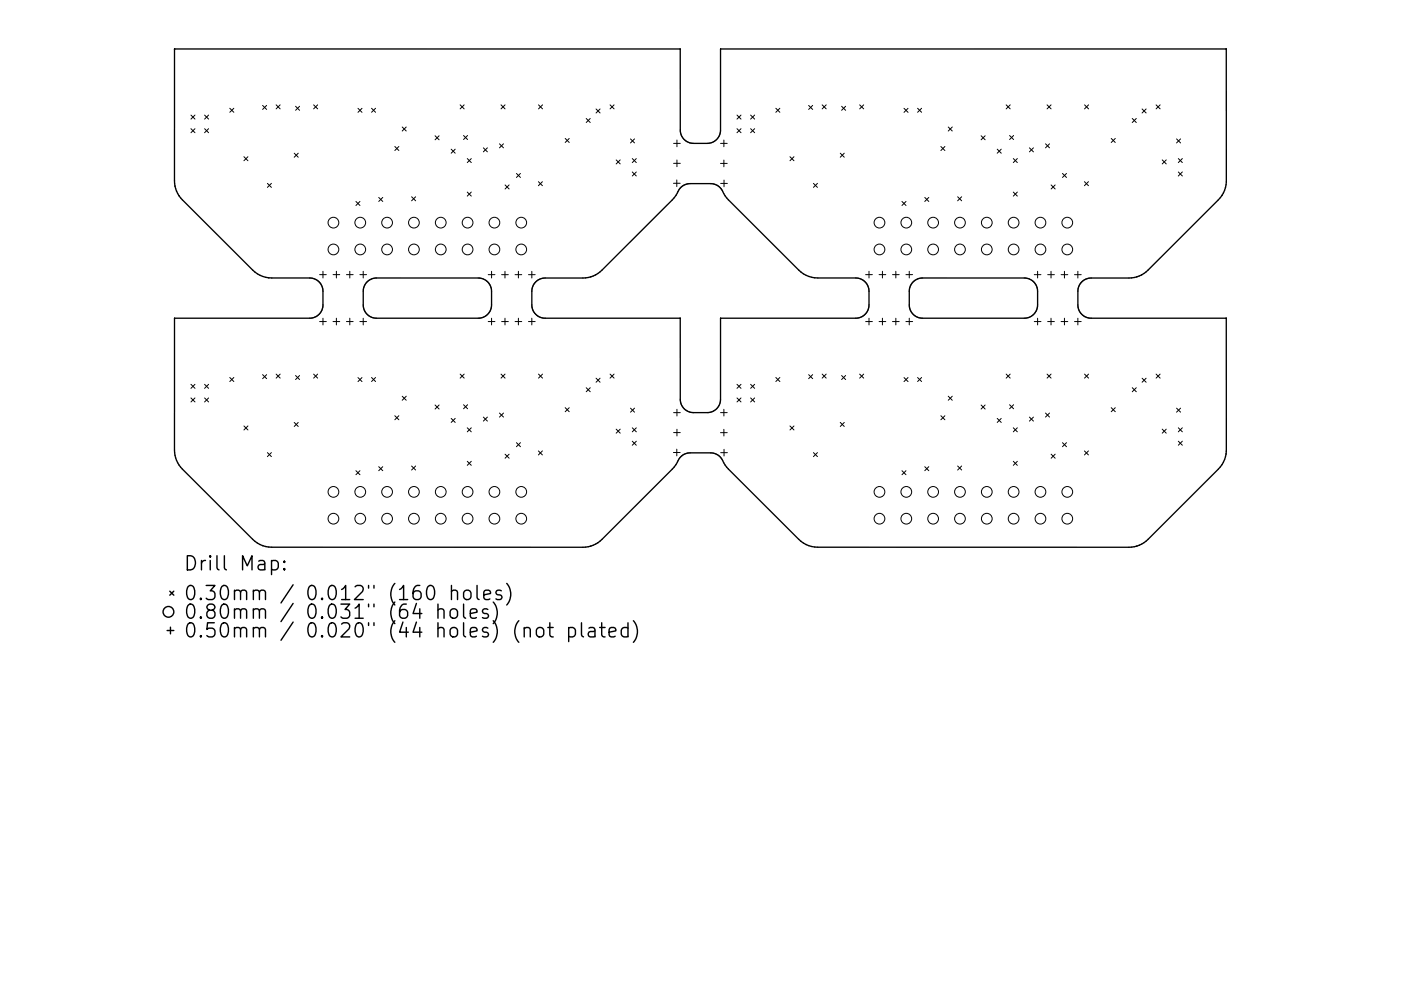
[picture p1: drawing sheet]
<svg xmlns="http://www.w3.org/2000/svg" width="297mm" height="210mm" viewBox="0 0 297 210" stroke-linecap="round" stroke-linejoin="round" font-family="sans-serif">
<defs><g id="words">
<g font-size="4.2">
<text x="38.9" y="121.1">Drill Map:</text>
<text x="38.9" y="127.4">0.30mm / 0.012&quot; (160 holes)</text>
<text x="38.9" y="131.3">0.80mm / 0.031&quot; (64 holes)</text>
<text x="38.9" y="135.3">0.50mm / 0.020&quot; (44 holes) (not plated)</text>
</g>
</g></defs>
<g fill="none" stroke="#000" stroke-width=".28">
<path d="M37 10.4v28a5.7 5.7 0 0 0 1.7 4l14.9 14.9a5.7 5.7 0 0 0 4 1.7h8.1a2.82 2.82 0 0 1 2.8 2.8v2.9a2.82 2.82 0 0 1-2.8 2.8h-28.7M37 10.4h.1M144.2 10.4h-107.2M144.2 10.4h.1M260 10.4h-107.2v17.2a2.82 2.82 0 0 1-2.9 2.8h-2.9a2.82 2.82 0 0 1-2.8-2.8v-17.2M260 10.4h.1M260 10.4v28.2a5.7 5.7 0 0 1-1.7 3.8l-14.9 14.9a5.7 5.7 0 0 1-4 1.7h-8.1a2.82 2.82 0 0 0-2.8 2.8v2.9a2.82 2.82 0 0 0 2.8 2.8h28.7M77.8 59.8a2.81 2.81 0 0 1 2-.8h21.6a2.82 2.82 0 0 1 2.8 2.8v2.9a2.82 2.82 0 0 1-2.8 2.8h-21.6a2.82 2.82 0 0 1-2.8-2.8v-2.9a2.81 2.81 0 0 1 .8-2zM193.6 59.8a2.82 2.82 0 0 1 2-.8h21.6a2.82 2.82 0 0 1 2.8 2.8v2.9a2.82 2.82 0 0 1-2.8 2.8h-21.6a2.82 2.82 0 0 1-2.8-2.8v-2.9a2.81 2.81 0 0 1 .8-2zM37 67.5v28a5.7 5.7 0 0 0 1.7 4l14.9 14.9a5.7 5.7 0 0 0 4 1.7h66a5.7 5.7 0 0 0 4-1.7l15-14.9 .7-.9a3.6 3.6 0 0 1 2.2-2.4l5.2-.1a2.94 2.94 0 0 1 2.7 2.1l1 1.3 15 14.9a5.7 5.7 0 0 0 4 1.7h66a5.7 5.7 0 0 0 4-1.7l14.9-14.9a5.7 5.7 0 0 0 1.7-3.8v-28.1M37 67.5h.1M144.2 67.5h-28.6a2.82 2.82 0 0 1-2.8-2.8v-2.9a2.82 2.82 0 0 1 2.8-2.8h8a5.7 5.7 0 0 0 4-1.7l14.9-14.9 .8-.9a3.6 3.6 0 0 1 2.2-2.4l5.2-.1a2.94 2.94 0 0 1 2.7 2.1l1 1.3 14.9 14.9 1.1 .8 1.1 .6 1.2 .2 8.7 .1a2.82 2.82 0 0 1 2.8 2.8v2.9a2.82 2.82 0 0 1-2.8 2.8h-28.6"/>
<path d="M144.2 67.5h.1M144.2 67.6v17.1a2.82 2.82 0 0 0 2.8 2.8h2.9a2.82 2.82 0 0 0 2.9-2.8v-17.1M152.8 67.5v.1M260 67.5h.1"/>
</g>
<g fill="none" stroke="#000" stroke-width=".21">
<path d="M40.5 24.4l.8 .9M40.5 27.3l.8 .9M41.3 24.4l-.8 .9M41.3 27.3l-.8 .9M43.4 27.3l.8 .9M43.4 24.4l.8 .9M44.2 24.4l-.8 .9M44.2 27.3l-.8 .9M48.7 23l.9 .8M49.6 23l-.9 .8M51.7 33.2l.9 .9M52.6 33.2l-.9 .9"/>
<path d="M55.7 22.4l.8 .8M56.5 22.4l-.8 .8M56.7 38.9l.8 .9M57.5 38.9l-.8 .9M58.5 22.2l.9 .9M59.4 22.2l-.9 .9M62.4 32.5l.8 .9M62.7 22.5l.8 .9M63.2 32.5l-.8 .9M63.5 22.5l-.8 .9M66.5 22.2l.8 .9M67.3 22.2l-.8 .9"/>
<path d="M75.9 23l.9 .8M76.8 23l-.9 .8M78.8 23l.8 .8M79.6 23l-.8 .8M83.7 31.1l.9 .8M84.6 31.1l-.9 .8M85.3 26.9l.8 .9M86.1 26.9l-.8 .9M92.2 28.8l.9 .9M93.1 28.8l-.9 .9M95.7 31.7l.8 .8M96.5 31.7l-.8 .8"/>
<path d="M97.6 22.2l.8 .9M98.3 28.8l.8 .8M98.4 22.2l-.8 .9M99.1 33.6l.8 .9M99.1 28.8l-.8 .8M99.9 33.6l-.8 .9M102.5 31.4l.8 .8M103.3 31.4l-.8 .8M105.9 30.5l.9 .9M106.2 22.2l.9 .9M106.8 30.5l-.9 .9M107.1 22.2l-.9 .9"/>
<path d="M107.1 39.2l.8 .9M107.9 39.2l-.8 .9M109.5 36.8l.8 .9M110.3 36.8l-.8 .9M114.1 38.5l.9 .9M114.2 22.2l.8 .9M115 38.5l-.9 .9M115 22.2l-.8 .9M119.8 29.4l.9 .8M120.7 29.4l-.9 .8M124.3 25.1l.8 .9M125.1 25.1l-.8 .9"/>
<path d="M126.4 23.1l.8 .9M127.2 23.1l-.8 .9M129.3 22.2l.9 .9M130.2 22.2l-.9 .9M130.6 33.9l.9 .9M131.5 33.9l-.9 .9M133.7 29.5l.8 .8M134.1 33.6l.8 .9M134.1 36.5l.8 .8M134.5 29.5l-.8 .8M134.9 33.6l-.8 .9M134.9 36.5l-.8 .8"/>
<path d="M142.8 38.9h1.4M142.8 30.4h1.4M142.8 34.7h1.4M143.5 38.2v1.4M143.5 29.7v1.4M143.5 33.9v1.5M152.8 34.7h1.4M152.8 30.4h1.4M152.8 38.9h1.4M153.5 34v1.4M153.5 29.7v1.4M153.5 38.2v1.4"/>
<path d="M156.3 24.4l.8 .9M156.3 27.3l.8 .9M157.1 24.4l-.8 .9M157.1 27.3l-.8 .9M159.1 27.3l.9 .9M159.1 24.4l.9 .9M160 24.4l-.9 .9M160 27.3l-.9 .9M164.5 23l.8 .8M165.3 23l-.8 .8M167.5 33.2l.8 .9M168.3 33.2l-.8 .9"/>
<path d="M171.4 22.4l.9 .8M172.3 22.4l-.9 .8M172.5 38.9l.8 .9M173.3 38.9l-.8 .9M174.3 22.2l.9 .9M175.2 22.2l-.9 .9M178.2 32.5l.8 .9M178.4 22.5l.9 .9M179 32.5l-.8 .9M179.3 22.5l-.9 .9M182.3 22.2l.8 .9M183.1 22.2l-.8 .9"/>
<path d="M191.7 23l.8 .8M192.5 23l-.8 .8M194.5 23l.9 .8M195.4 23l-.9 .8M199.5 31.1l.8 .8M200.3 31.1l-.8 .8M201 26.9l.9 .9M201.9 26.9l-.9 .9M208 28.8l.9 .9M208.9 28.8l-.9 .9M211.4 31.7l.9 .8M212.3 31.7l-.9 .8"/>
<path d="M213.3 22.2l.9 .9M214.1 28.8l.8 .8M214.2 22.2l-.9 .9M214.8 33.6l.9 .9M214.9 28.8l-.8 .8M215.7 33.6l-.9 .9M218.3 31.4l.8 .8M219.1 31.4l-.8 .8M221.7 30.5l.8 .9M222 22.2l.9 .9M222.5 30.5l-.8 .9M222.9 22.2l-.9 .9"/>
<path d="M222.9 39.2l.8 .9M223.7 39.2l-.8 .9M225.3 36.8l.8 .9M226.1 36.8l-.8 .9M229.9 38.5l.9 .9M229.9 22.2l.9 .9M230.8 38.5l-.9 .9M230.8 22.2l-.9 .9M235.6 29.4l.9 .8M236.5 29.4l-.9 .8M240.1 25.1l.8 .9M240.9 25.1l-.8 .9"/>
<path d="M242.1 23.1l.9 .9M243 23.1l-.9 .9M245.1 22.2l.9 .9M246 22.2l-.9 .9M246.4 33.9l.9 .9M247.3 33.9l-.9 .9M249.5 29.5l.8 .8M249.8 33.6l.9 .9M249.8 36.5l.9 .8M250.3 29.5l-.8 .8M250.7 33.6l-.9 .9M250.7 36.5l-.9 .8"/>
<path d="M67.8 58.3h1.4M68.5 57.6v1.4M70.6 58.3h1.4M71.3 57.6v1.4M73.5 58.3h1.4M74.2 57.6v1.4M75.5 42.7l.8 .9M76.3 58.3h1.4M76.3 42.7l-.8 .9M77 57.6v1.4M80.3 41.9l.9 .8M81.2 41.9l-.9 .8"/>
<path d="M87.3 41.7l.8 .9M88.1 41.7l-.8 .9M99.1 40.8l.8 .8M99.9 40.8l-.8 .8M103.5 58.3h1.4M104.2 57.6v1.4M106.4 58.3h1.4M107.1 57.6v1.4M109.2 58.3h1.4M109.9 57.6v1.4M112 58.3h1.5M112.8 57.6v1.4"/>
<path d="M183.5 58.3h1.5M184.2 57.6v1.4M186.4 58.3h1.4M187.1 57.6v1.4M189.2 58.3h1.4M189.9 57.6v1.4M191.2 42.7l.9 .9M192.1 58.3h1.4M192.1 42.7l-.9 .9M192.8 57.6v1.4M196.1 41.9l.8 .8M196.9 41.9l-.8 .8"/>
<path d="M203 41.7l.9 .9M203.9 41.7l-.9 .9M214.8 40.8l.9 .8M215.7 40.8l-.9 .8M219.3 58.3h1.4M220 57.6v1.4M222.1 58.3h1.4M222.8 57.6v1.4M225 58.3h1.4M225.7 57.6v1.4M227.8 58.3h1.4M228.5 57.6v1.4"/>
<path d="M55.7 79.5l.8 .8M56.5 79.5l-.8 .8M58.5 79.4l.9 .8M59.4 79.4l-.9 .8M62.7 79.7l.8 .8M63.5 79.7l-.8 .8M66.5 79.4l.8 .8M67.3 79.4l-.8 .8M67.8 68.2h1.4M68.5 67.5v1.4M70.6 68.2h1.4M71.3 67.5v1.4"/>
<path d="M73.5 68.2h1.4M74.2 67.5v1.4M76.3 68.2h1.4M77 67.5v1.4M97.6 79.4l.8 .8M98.4 79.4l-.8 .8M103.5 68.2h1.4M104.2 67.5v1.4M106.2 79.4l.9 .8M106.4 68.2h1.4M107.1 67.5v1.4M107.1 79.4l-.9 .8"/>
<path d="M109.2 68.2h1.4M109.9 67.5v1.4M112 68.2h1.5M112.8 67.5v1.4M114.2 79.4l.8 .8M115 79.4l-.8 .8M129.3 79.4l.9 .8M130.2 79.4l-.9 .8M171.4 79.5l.9 .8M172.3 79.5l-.9 .8M174.3 79.4l.9 .8M175.2 79.4l-.9 .8"/>
<path d="M178.4 79.7l.9 .8M179.3 79.7l-.9 .8M182.3 79.4l.8 .8M183.1 79.4l-.8 .8M183.5 68.2h1.5M184.2 67.5v1.4M186.4 68.2h1.4M187.1 67.5v1.4M189.2 68.2h1.4M189.9 67.5v1.4M192.1 68.2h1.4M192.8 67.5v1.4"/>
<path d="M213.3 79.4l.9 .8M214.2 79.4l-.9 .8M219.3 68.2h1.4M220 67.5v1.4M222 79.4l.9 .8M222.1 68.2h1.4M222.8 67.5v1.4M222.9 79.4l-.9 .8M225 68.2h1.4M225.7 67.5v1.4M227.8 68.2h1.4M228.5 67.5v1.4"/>
<path d="M229.9 79.4l.9 .8M230.8 79.4l-.9 .8M245.1 79.4l.9 .8M246 79.4l-.9 .8M40.5 81.5l.8 .9M40.5 84.4l.8 .9M41.3 81.5l-.8 .9M41.3 84.4l-.8 .9M43.4 84.4l.8 .9M43.4 81.5l.8 .9M44.2 81.5l-.8 .9M44.2 84.4l-.8 .9"/>
<path d="M48.7 80.1l.9 .8M49.6 80.1l-.9 .8M51.7 90.4l.9 .8M52.6 90.4l-.9 .8M56.7 96l.8 .9M57.5 96l-.8 .9M62.4 89.6l.8 .9M63.2 89.6l-.8 .9M75.5 99.9l.8 .8M75.9 80.1l.9 .9M76.3 99.9l-.8 .8M76.8 80.1l-.9 .9"/>
<path d="M78.8 80.1l.8 .8M79.6 80.1l-.8 .8M80.3 99l.9 .9M81.2 99l-.9 .9M83.7 88.2l.9 .9M84.6 88.2l-.9 .9M85.3 84.1l.8 .8M86.1 84.1l-.8 .8M87.3 98.9l.8 .8M88.1 98.9l-.8 .8M92.2 85.9l.9 .9M93.1 85.9l-.9 .9"/>
<path d="M95.7 88.8l.8 .8M96.5 88.8l-.8 .8M98.3 85.9l.8 .8M99.1 90.8l.8 .8M99.1 97.9l.8 .8M99.1 85.9l-.8 .8M99.9 90.8l-.8 .8M99.9 97.9l-.8 .8M102.5 88.5l.8 .8M103.3 88.5l-.8 .8M105.9 87.6l.9 .9M106.8 87.6l-.9 .9"/>
<path d="M107.1 96.4l.8 .8M107.9 96.4l-.8 .8M109.5 93.9l.8 .9M110.3 93.9l-.8 .9M114.1 95.7l.9 .8M115 95.7l-.9 .8M119.8 86.5l.9 .9M120.7 86.5l-.9 .9M124.3 82.3l.8 .8M125.1 82.3l-.8 .8M126.4 80.2l.8 .9M127.2 80.2l-.8 .9"/>
<path d="M130.6 91.1l.9 .8M131.5 91.1l-.9 .8M133.7 86.6l.8 .8M134.1 90.8l.8 .8M134.1 93.6l.8 .9M134.5 86.6l-.8 .8M134.9 90.8l-.8 .8M134.9 93.6l-.8 .9M142.8 96h1.4M142.8 87.5h1.4M142.8 91.8h1.4M143.5 95.3v1.4"/>
<path d="M143.5 86.8v1.5M143.5 91.1v1.4M152.8 91.8h1.4M152.8 87.5h1.4M152.8 96h1.4M153.5 91.1v1.4M153.5 86.8v1.5M153.5 95.3v1.5M156.3 81.5l.8 .9M156.3 84.4l.8 .9M157.1 81.5l-.8 .9M157.1 84.4l-.8 .9"/>
<path d="M159.1 84.4l.9 .9M159.1 81.5l.9 .9M160 81.5l-.9 .9M160 84.4l-.9 .9M164.5 80.1l.8 .8M165.3 80.1l-.8 .8M167.5 90.4l.8 .8M168.3 90.4l-.8 .8M172.5 96l.8 .9M173.3 96l-.8 .9M178.2 89.6l.8 .9M179 89.6l-.8 .9"/>
<path d="M191.2 99.9l.9 .8M191.7 80.1l.8 .9M192.1 99.9l-.9 .8M192.5 80.1l-.8 .9M194.5 80.1l.9 .8M195.4 80.1l-.9 .8M196.1 99l.8 .9M196.9 99l-.8 .9M199.5 88.2l.8 .9M200.3 88.2l-.8 .9M201 84.1l.9 .8M201.9 84.1l-.9 .8"/>
<path d="M203 98.9l.9 .8M203.9 98.9l-.9 .8M208 85.9l.9 .9M208.9 85.9l-.9 .9M211.4 88.8l.9 .8M212.3 88.8l-.9 .8M214.1 85.9l.8 .8M214.8 97.9l.9 .8M214.8 90.8l.9 .8M214.9 85.9l-.8 .8M215.7 90.8l-.9 .8M215.7 97.9l-.9 .8"/>
<path d="M218.3 88.5l.8 .8M219.1 88.5l-.8 .8M221.7 87.6l.8 .9M222.5 87.6l-.8 .9M222.9 96.4l.8 .8M223.7 96.4l-.8 .8M225.3 93.9l.8 .9M226.1 93.9l-.8 .9M229.9 95.7l.9 .8M230.8 95.7l-.9 .8M235.6 86.5l.9 .9M236.5 86.5l-.9 .9"/>
<path d="M240.1 82.3l.8 .8M240.9 82.3l-.8 .8M242.1 80.2l.9 .9M243 80.2l-.9 .9M246.4 91.1l.9 .8M247.3 91.1l-.9 .8M249.5 86.6l.8 .8M249.8 90.8l.9 .8M249.8 93.6l.9 .9M250.3 86.6l-.8 .8M250.7 90.8l-.9 .8M250.7 93.6l-.9 .9"/>
<circle cx="70.7" cy="52.9" r="1.14"/>
<circle cx="70.7" cy="47.2" r="1.14"/>
<circle cx="76.4" cy="52.9" r="1.14"/>
<circle cx="76.4" cy="47.2" r="1.14"/>
<circle cx="82.1" cy="52.9" r="1.14"/>
<circle cx="82.1" cy="47.2" r="1.14"/>
<circle cx="87.8" cy="52.9" r="1.14"/>
<circle cx="87.8" cy="47.2" r="1.14"/>
<circle cx="93.4" cy="52.9" r="1.14"/>
<circle cx="93.4" cy="47.2" r="1.14"/>
<circle cx="99.1" cy="52.9" r="1.14"/>
<circle cx="99.1" cy="47.2" r="1.14"/>
<circle cx="104.8" cy="52.9" r="1.14"/>
<circle cx="104.8" cy="47.2" r="1.14"/>
<circle cx="110.5" cy="52.9" r="1.14"/>
<circle cx="110.5" cy="47.2" r="1.14"/>
<circle cx="186.5" cy="52.9" r="1.14"/>
<circle cx="186.5" cy="47.2" r="1.14"/>
<circle cx="192.2" cy="52.9" r="1.14"/>
<circle cx="192.2" cy="47.2" r="1.14"/>
<circle cx="197.8" cy="52.9" r="1.14"/>
<circle cx="197.8" cy="47.2" r="1.14"/>
<circle cx="203.5" cy="52.9" r="1.14"/>
<circle cx="203.5" cy="47.2" r="1.14"/>
<circle cx="209.2" cy="52.9" r="1.14"/>
<circle cx="209.2" cy="47.2" r="1.14"/>
<circle cx="214.9" cy="52.9" r="1.14"/>
<circle cx="214.9" cy="47.2" r="1.14"/>
<circle cx="220.6" cy="52.9" r="1.14"/>
<circle cx="220.6" cy="47.2" r="1.14"/>
<circle cx="226.3" cy="52.9" r="1.14"/>
<circle cx="226.3" cy="47.2" r="1.14"/>
<circle cx="70.7" cy="110" r="1.14"/>
<circle cx="70.7" cy="104.4" r="1.14"/>
<circle cx="76.4" cy="110" r="1.14"/>
<circle cx="76.4" cy="104.4" r="1.14"/>
<circle cx="82.1" cy="110" r="1.14"/>
<circle cx="82.1" cy="104.4" r="1.14"/>
<circle cx="87.8" cy="110" r="1.14"/>
<circle cx="87.8" cy="104.4" r="1.14"/>
<circle cx="93.4" cy="110" r="1.14"/>
<circle cx="93.4" cy="104.4" r="1.14"/>
<circle cx="99.1" cy="110" r="1.14"/>
<circle cx="99.1" cy="104.4" r="1.14"/>
<circle cx="104.8" cy="110" r="1.14"/>
<circle cx="104.8" cy="104.4" r="1.14"/>
<circle cx="110.5" cy="110" r="1.14"/>
<circle cx="110.5" cy="104.4" r="1.14"/>
<circle cx="186.5" cy="110" r="1.14"/>
<circle cx="186.5" cy="104.4" r="1.14"/>
<circle cx="192.2" cy="110" r="1.14"/>
<circle cx="192.2" cy="104.4" r="1.14"/>
<circle cx="197.8" cy="110" r="1.14"/>
<circle cx="197.8" cy="104.4" r="1.14"/>
<circle cx="203.5" cy="110" r="1.14"/>
<circle cx="203.5" cy="104.4" r="1.14"/>
<circle cx="209.2" cy="110" r="1.14"/>
<circle cx="209.2" cy="104.4" r="1.14"/>
<circle cx="214.9" cy="110" r="1.14"/>
<circle cx="214.9" cy="104.4" r="1.14"/>
<circle cx="220.6" cy="110" r="1.14"/>
<circle cx="220.6" cy="104.4" r="1.14"/>
<circle cx="226.3" cy="110" r="1.14"/>
<circle cx="226.3" cy="104.4" r="1.14"/>
</g>
<g fill="none" stroke="#000" stroke-width=".3">
<path d="M57.6 119.1l.8-.2 .6 .6v.8l-.3 .5-.3 .1-.8-.1M60.3 119.1l.1 .1-.1 .1-.2-.1 .2-.1v.2M35.4 133.8h1.5M36 125.4l.9 .9M36.1 133.1v1.4M36.9 125.4l-.9 .9M60.3 120.6l.1 .2-.1 .1-.2-.1 .2-.2v.3M92.9 129.5a.74 .74 0 0 1 1.2 .1v1.6M92.9 128.2v3M95.7 125.5a.74 .74 0 0 1 1.3 .1v1.6M95.7 129.3a.81 .81 0 0 1 1.3 .4v.9a.81 .81 0 0 1-.8 .6 .81 .81 0 0 1-.8-.6v-.9zM95.7 124.2v3"/>
<path d="M98.3 128.2v2.5l.4 .5M98.6 125.4a.81 .81 0 0 1 1.3 .4v.8a.81 .81 0 0 1-.8 .6 .81 .81 0 0 1-.8-.6v-.8zM99.7 130.2l1.4-.3-.1-.6-.9-.1-.4 .4v1.1l.2 .3 .2 .2 .9-.2M101.1 124.2v2.6l.5 .4M102.6 126.2l1.4-.3-.1-.5-.9-.2-.4 .4v1.2l.1 .3 .3 .1 .9-.1M103.4 129.3l-.7-.1-.4 .4 .1 .4 1 .3 .2 .3-.2 .4-.3 .2-.8-.2M104.6 127.7a3.4 3.4 0 0 1 0 4.6M106.3 125.4l-.7-.2-.5 .4 .2 .5 1 .3 .1 .2-.1 .5-.3 .1-.9-.1M107.4 123.8a3.4 3.4 0 0 1 0 4.6M113.9 133.4a.81 .81 0 0 1 .8-.3 .81 .81 0 0 1 .6 .6v.9a.81 .81 0 0 1-.8 .6 .81 .81 0 0 1-.8-.6v-.9zM116.1 133.1h1.2M116.6 132.1v2.6l.1 .3 .6 .1"/>
<path d="M120.6 133.3l.8-.2 .6 .6v.9l-.3 .4-.3 .1-.8-.1M120.6 133.1v3M123.3 132.1v2.6l.4 .4M124.9 133.3l.2-.2 .9 .2 .1 .3v1.5M126.1 133.8l-1 .2a.59 .59 0 0 0-.4 .6 .59 .59 0 0 0 .4 .5l1-.1M127.1 133.1h1.2M127.6 132.1v2.6l.1 .3 .6 .1M129.1 134.1l1.5-.3-.2-.5-.8-.2-.5 .5v1.1l.2 .3 .3 .1 .8-.1M133.1 133.3l-.8-.2-.6 .6v.9l.3 .4 .3 .1 .8-.1M133.1 132.1v3M134.3 131.7a3.4 3.4 0 0 1 0 4.6"/>
<circle cx="35.7" cy="129.8" r="1.14"/>
</g>
<use href="#words"/>
</svg>
